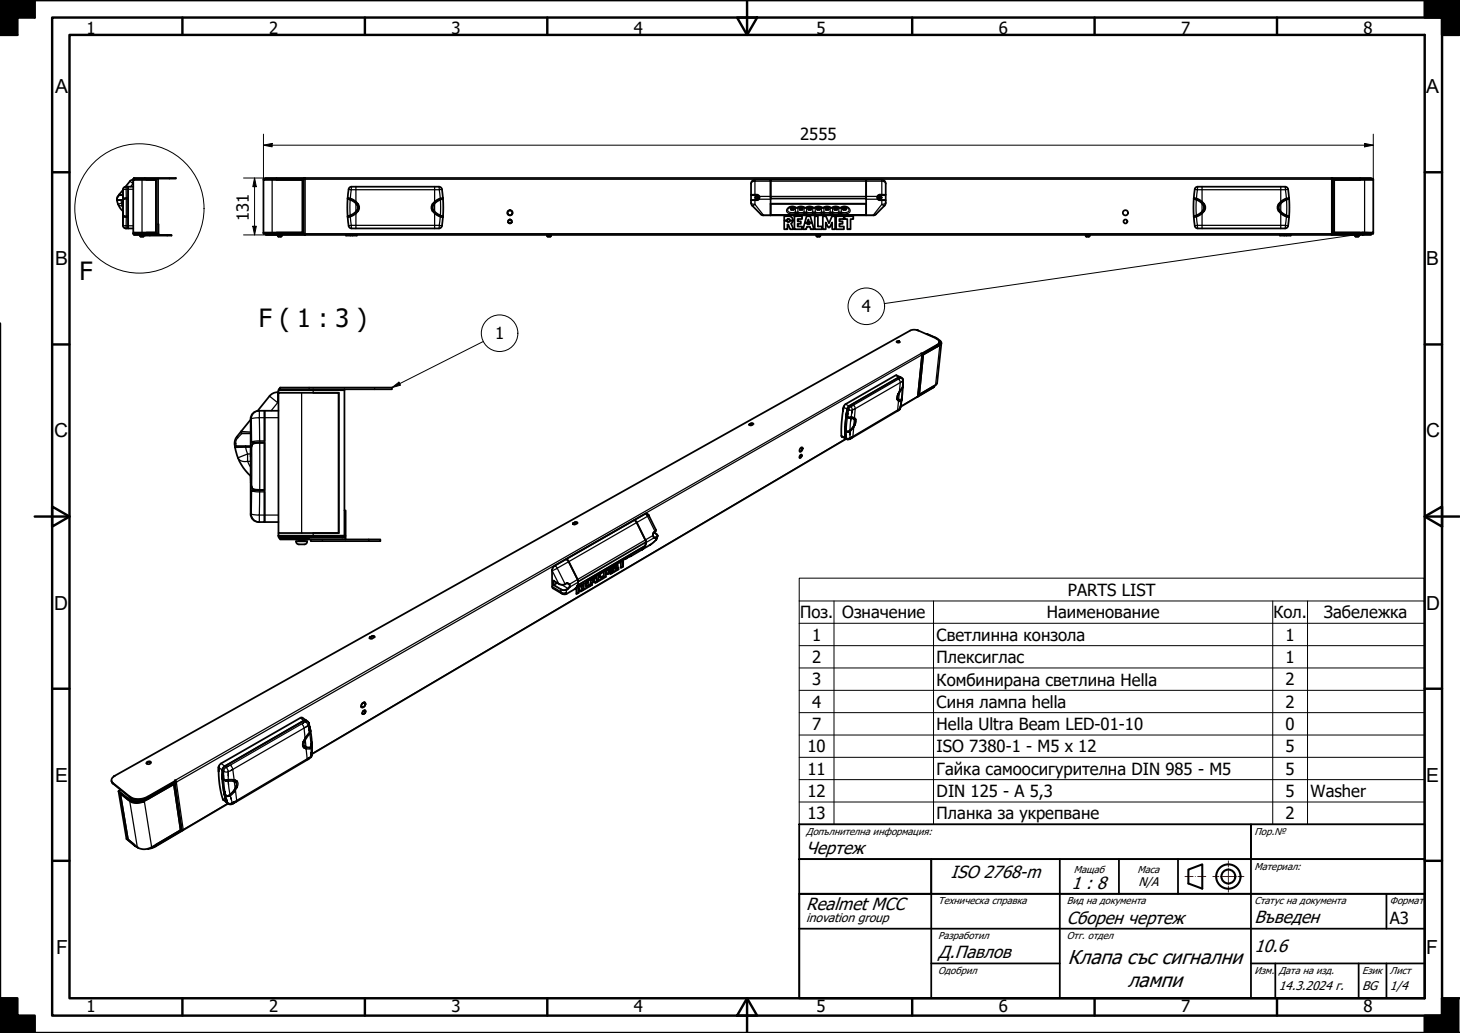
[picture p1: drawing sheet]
<svg xmlns="http://www.w3.org/2000/svg" width="420mm" height="297mm" viewBox="0 0 420 297" stroke-linecap="round" stroke-linejoin="round" font-family="sans-serif">
<defs><g id="words">
<g font-size="7.2">
<text x="22.9" y="80.4">F</text>
<text x="74.5" y="94.1">F ( 1 : 3 )</text>
</g>
<g font-size="5.8">
<text x="307.3" y="277.2">Клапа със сигнални</text>
<text x="324.5" y="283.8">лампи</text>
</g>
<g font-size="5.6">
<text x="15.9" y="26.8">A</text>
<text x="410.4" y="26.8">A</text>
<text x="15.9" y="76.3">B</text>
<text x="410.4" y="76.3">B</text>
<text x="15.6" y="125.8">C</text>
<text x="410.4" y="125.8">C</text>
<text x="15.6" y="175.3">D</text>
<text x="410.4" y="175.3">D</text>
<text x="15.9" y="224.8">E</text>
<text x="410.4" y="224.8">E</text>
<text x="16.2" y="274.3">F</text>
<text x="410.4" y="274.3">F</text>
</g>
<g font-size="5.1">
<text x="232" y="245.5">Чертеж</text>
<text x="273.6" y="252.6">ISO 2768-m</text>
<text x="308.3" y="255.6">1 : 8</text>
<text x="232" y="261.7">Realmet MCC</text>
<text x="307" y="265.7">Сборен чертеж</text>
<text x="361" y="265.5">Въведен</text>
<text x="270" y="275.5">Д.Павлов</text>
<text x="361" y="273.8">10.6</text>
</g>
<g font-size="4.8">
<text x="24.9" y="9.6">1</text>
<text x="77.4" y="9.6">2</text>
<text x="129.9" y="9.6">3</text>
<text x="182.4" y="9.6">4</text>
<text x="234.9" y="9.6">5</text>
<text x="287.4" y="9.6">6</text>
<text x="339.9" y="9.6">7</text>
<text x="392.4" y="9.6">8</text>
<text x="230.3" y="40.1">2555</text>
<text x="71.6" y="63.5" transform="rotate(-90 71.6 63.5)">131</text>
<text x="248" y="89.8">4</text>
<text x="142.5" y="97.6">1</text>
<text x="307.3" y="171.3">PARTS LIST</text>
<text x="230.2" y="177.8">Поз.</text>
<text x="242.4" y="177.8">Означение</text>
<text x="301.2" y="177.8">Наименование</text>
<text x="366.5" y="177.8">Кол.</text>
<text x="381.1" y="177.8">Забележка</text>
<text x="233.7" y="184.2">1</text>
<text x="269.5" y="184.2">Светлинна конзола</text>
<text x="370" y="184.2">1</text>
<text x="233.7" y="190.7">2</text>
<text x="269.5" y="190.6">Плексиглас</text>
<text x="370" y="190.6">1</text>
<text x="233.7" y="197.1">3</text>
<text x="269.5" y="197.1">Комбинирана светлина Hella</text>
<text x="370" y="197.1">2</text>
<text x="233.7" y="203.5">4</text>
<text x="269.5" y="203.5">Синя лампа hella</text>
<text x="370" y="203.5">2</text>
<text x="233.7" y="209.9">7</text>
<text x="269.5" y="210">Hella Ultra Beam LED-01-10</text>
<text x="370" y="209.9">0</text>
<text x="232.4" y="216.4">10</text>
<text x="269.5" y="216.4">ISO 7380-1 - M5 x 12</text>
<text x="370" y="216.3">5</text>
<text x="232.4" y="222.7">11</text>
<text x="269.5" y="222.9">Гайка самоосигурителна DIN 985 - M5</text>
<text x="370" y="222.7">5</text>
<text x="232.4" y="229.2">12</text>
<text x="269.5" y="229.2">DIN 125 - A 5,3</text>
<text x="370" y="229.2">5</text>
<text x="377.2" y="229.2">Washer</text>
<text x="232.4" y="235.6">13</text>
<text x="269.5" y="235.6">Планка за укрепване</text>
<text x="370" y="235.6">2</text>
<text x="400" y="265.6">A3</text>
<text x="24.9" y="290.9">1</text>
<text x="77.4" y="291">2</text>
<text x="129.9" y="291">3</text>
<text x="182.4" y="290.9">4</text>
<text x="234.9" y="290.9">5</text>
<text x="287.4" y="291">6</text>
<text x="339.9" y="290.9">7</text>
<text x="392.4" y="291">8</text>
</g>
<g font-size="3.6">
<text x="327.6" y="254.6">N/A</text>
<text x="232" y="265.2">inovation group</text>
<text x="368" y="284.6">14.3.2024 г.</text>
<text x="392" y="284.6">BG</text>
<text x="400" y="284.7">1/4</text>
</g>
<g font-size="2.9">
<text x="232" y="240.1">Допълнителна информация:</text>
<text x="361" y="240.1">Пор.№</text>
<text x="309" y="251.1">Мащаб</text>
<text x="327.3" y="251">Маса</text>
<text x="361" y="250">Материал:</text>
<text x="270" y="260">Техническа справка</text>
<text x="307" y="260">Вид на документа</text>
<text x="361" y="260.1">Статус на документа</text>
<text x="400" y="260.1">Формат</text>
<text x="270" y="270.1">Разработил</text>
<text x="307" y="270.1">Отг. отдел</text>
<text x="270" y="280.1">Одобрил</text>
<text x="361" y="280">Изм.</text>
<text x="368" y="280">Дата на изд.</text>
<text x="392" y="280">Език</text>
<text x="400" y="280">Лист</text>
</g>
</g></defs>
<!-- layer: Visible (ISO) -->
<g fill="none" stroke="#000" stroke-width=".51">
<path d="M33.7 57.6l.9 2.2a3.2 3.2 0 0 1 .9 2.2l.3 .2 1.1 .1M34.3 55.9l-.6 1v.7M34.3 55.9l.1 .2M34.4 56.1h1M35.4 57.5l-1.7 .1M35.4 54.6l-1.1 1.3M36.9 56.9v-3.2v12h1.5M36.9 57.1l-1.3 .1-.2 1.4M36.9 57.2v5M38.4 51.7h6.5v15.2h-6.5zM38.4 53.7h-2.2a.88 .88 0 0 0-.8 .9v10.2a1.1 1.1 0 0 0 1.5 .9v-3.3M38.4 51.7l-.8 .2-1.5 1.8"/>
<path d="M38.5 51.4v-.2h12.1v.2h-12.1l-.1 .3M38.6 51.2l-.2 .2M42.1 51.7h2.8v15.2h-2.8M45.5 51.4v15.8l-7.1-.1M75.8 51.7h11.3v15.2h-11.3zM75.9 51.4l-.1 .3M75.9 51.4l11.5 .1M76.5 51.4v-.2h11.2l-.3 .2M79.6 51.7h7.5v15.2h-7.5M87.4 51.5v15.7M87.7 51.2h306.9v.2M87.7 51.4h.1"/>
<path d="M87.8 51.2v.3h-.4M100 57.2v5M100.1 56.9l-.1 .3M100.1 56.9l.1 .2M100.2 57.1l1.4 .5 1.3 1.2M100.2 57.1l-.2 .1M100.3 54.4l-.2 2.5M101.2 53.7l-.6 .2-.3 .5M101.2 53.7h25.1l.6 .2 .3 .5 .3 2.5M102.6 58.5l.3 .3M102.9 58.8l.3 1.1-.3 .6M124.6 58.8l-.3 .7 .3 1"/>
<path d="M124.9 58.5l-.3 .3M127.3 57.1l.2 .1M127.4 57.1l-1.5 .5-1.3 1.2M127.5 56.9l-.1 .2M127.5 56.9v.3M127.5 57.2v5M216.1 56l1.7 .1a.69 .69 0 0 1 .7 .7 .69 .69 0 0 1-.7 .7l-1.7 .1M216.6 51.9l.7-.2h4.5v10.2l-2.6-.1-2.9-2.9-.2-6.1zM221.8 56.5v.6h27.5v-.6M221.8 52.1v-.4h27.5v.4M221.8 58.6h27.5v3.2h-27.5zM221.8 58.6h27.5"/>
<path d="M227.1 59.8a1.68 1.68 0 0 1 1.9 0M227.6 59.8v.3M228.3 59.7h-.7v.6h.3M228.3 59.7h.1M228.4 59.8v.3M228.4 59.7v.6h-.3M229.5 59.8a1.72 1.72 0 0 1 2 0M230.1 59.8v.3M230.1 59.7v.6h.3M230.2 59.7h-.1M230.2 59.7h.7v.6h-.3M230.9 59.8v.3"/>
<path d="M232 59.8a1.72 1.72 0 0 1 2 0M232.6 59.8v.3M232.6 59.7v.6h.3M232.7 59.7h-.1M232.7 59.7h.7v.6h-.3M233.4 59.8v.3M234.5 59.8a1.72 1.72 0 0 1 2 0M235.1 59.8v.3M235.9 59.8v.3M237 59.8a1.75 1.75 0 0 1 2 0M237.6 59.8v.3M238.4 59.8v.3"/>
<path d="M239.5 59.8a1.75 1.75 0 0 1 2 0M240.1 59.8v.3M240.9 59.8v.3M242.6 59.8v.3M243.4 59.8v.3M243.9 59.8a1.68 1.68 0 0 0-1.9 0M249.3 52.1v-.4h4.5l.6 .2 .5 .9-.2 6.1-2.8 2.9-2.6 .1M249.3 52.1v9.8M254.9 56l-1.7 .1a.69 .69 0 0 0-.7 .7 .69 .69 0 0 0 .7 .7l1.7 .1M343.5 57.2v5M343.6 56.9l-.1 .3M343.6 56.9l.2-2.5a.88 .88 0 0 1 .9-.7h25.1l.6 .2 .3 .5 .3 2.5"/>
<path d="M343.6 56.9l.1 .2M343.7 57.1l1.4 .5 1.3 1.2M343.7 57.1l-.2 .1M346.1 58.5l.3 .3M346.4 58.8l.3 1.1-.3 .6M368.1 58.8l-.3 .7 .3 1M368.8 58.1l-.7 .7 .3-.3M370.9 57.1l.1 .1M370.9 57.1l-1.3 .4-.9 .6M371 56.9l-.1 .2M371 56.9v.3M371 57.2v5"/>
<path d="M383.2 51.4h.1M383.2 51.2v.3h.4M383.3 51.2l.3 .2M383.6 51.4v15.8h11.5l.1-.3M383.6 51.4h11.5l.1 .3M383.9 51.7h11.3v15.2h-11.3zM391.4 51.7h-7.5v15.2h7.5M38.4 67.1l.2 .4M38.4 66.9v.2M38.6 67.2l.1 .2M40.2 67.2v.2M40.3 67.7h1.2"/>
<path d="M40.3 67.7v.1M40.3 67.8l.3 .3 .7-.1 .1-.2M40.6 67.5l-.1 .2M41.2 67.5v.2M41.5 67.7v.1M41.5 67.2v.2M41.9 67.5v.2h7.5v-.2h-10.9v-.1h7.1v.1M45.4 67.2l-.2 .2M45.5 64.4l.1 3M75.8 66.9l.1 .3M75.9 67.2h11.5M79.9 67.2v.2"/>
<path d="M79.9 67.7h1.2M79.9 67.7v.1M79.9 67.8l.3 .3 .7-.1 .2-.2M80.2 67.5l-.1 .2M80.8 67.5l.1 .2M81.1 67.7v.1M81.1 67.2v.2M87.4 67.2h.4v.3M87.7 67.5v-.1h-11.2v.1h306.8M87.7 67.4h.1M99.6 67.5v.2h3.1v-.2M100 62.2l.2 .1"/>
<path d="M100 62.2l.1 .2M100.1 62.4l.2 2.5M100.2 62.3l-.1 .1M100.3 64.9l.3 .6 .6 .2M102.3 61.3l-.9 .6-1.2 .4M102.6 60.9l.3-.4-.6 .7M124.9 60.9l-.3-.4 .7 .7M125.2 61.3l.9 .6 1.3 .4M127.2 64.9l-.3 .6-.6 .2h-25.1M127.4 62.3l.1 .1M127.5 62.4l-.3 2.5M127.5 62.2v.2"/>
<path d="M127.5 62.2l-.2 .1M146.2 61.5h-.1M146.2 61.5a.62 .62 0 0 0 .6 .4 .62 .62 0 0 0 .5-.4M146.2 61.6l.6 .3 .5-.3M146.3 60.6l.4-.2-.5 .4-.1 .7-.1-.5zM146.3 64l.5 .2 .4-.2M146.4 63.3l.3-.2-.4 .3v.5zM146.8 63.1l.4 .3 .1 .5-.1-.5zM146.8 60.4l.6 .4v.7a.85 .85 0 0 0-.6-1.1zM147.2 64h.1M147.2 64l-.4 .2-.5-.2M157.4 67.8l.3 .3 .7-.1 .2-.2"/>
<path d="M157.4 67.7h1.2M157.4 67.7v.1M157.7 67.5l-.1 .2M158.3 67.5l.1 .2M158.6 67.7v.1M221.8 61.9h27.5M226.9 62.2h-1.2v1.2h.9v-.5l.5 .1 .2 .4h.9l-.4-.9-.8-.3M227.7 64.3l.5-.8h-.9l-.2 .3h-.5v-.3h-.9v2.4h.9v-1.4h.2l.6 1.4h1l-.7-1.6M228.3 60l-.3-.2-.3 .3M228.6 62.2h2.2v.8h-1.2v.7h.9v.7h-.9v.7h1.3v.8h-2.3zM230.2 60l.3-.2 .3 .3M231.6 64.1h.8l-.1 .4h.7l-.1-.4h.8l.5 1.8h-.9l-.2-.7h-.9l-.2 .7h-.9z"/>
<path d="M232.1 62.2h1.1l.5 1.8h-.9l-.2-.9-.1 .9h-.9zM232.7 60l.3-.2 .3 .3M234.5 62.2h.9v2.9h1.2v.8h-2.1zM234.9 67.7h1.2M234.9 67.7v.1M234.9 67.8l.2 .2 .7 .1M235.2 67.5l-.1 .2M235.2 60.1l.3-.3 .3 .3M235.4 60.3h-.2l-.1-.6h.8v.6h-.3M235.8 67.5l.1 .2M236.1 67.7v.1M236.1 67.8l-.3 .3"/>
<path d="M236.8 62.2h.9l.8 2 .9-2h.9v3.7h-.8v-1.9l-.7 1.4h-.4l-.8-1.4v1.9h-.8zM237.7 60.1l.3-.3 .3 .3M237.9 60.3l-.3-.1 .1-.5h.7v.6h-.3M240.2 60.1l.3-.3 .3 .3M240.4 60.3l-.3-.1 .1-.5h.7v.6h-.3M240.6 62.2h2.2v.8h-1.2v.7h.9v.7h-.9v.7h1.3v.8h-2.3zM242.7 60.1l.3-.3 .3 .3M242.9 60.3h-.2l-.1-.6h.8v.6h-.3M243.1 62.2h2.5v.8h-.8v2.9h-1v-2.9h-.7zM312.4 67.8l.3 .3M312.4 67.7h1.2M312.4 67.7v.1"/>
<path d="M312.7 67.5l-.1 .2M313.3 67.5l.1 .2M313.6 67.8l-.2 .2-.7 .1M313.6 67.7v.1M343.5 62.2l.2 .1M343.5 62.2l.1 .2M343.6 62.4l.2 2.5M343.7 62.3l-.1 .1M343.8 64.9a.88 .88 0 0 0 .9 .8h25.1l.6-.2 .3-.6M345.8 61.3l-.9 .6-1.2 .4M346.1 60.9l.3-.4-.6 .7M368.3 67.5v.2h3.2v-.2"/>
<path d="M368.4 60.9l-.3-.4 .7 .7M368.7 61.3l.9 .6 1.3 .4M370.9 62.3l.1 .1M371 62.4l-.3 2.5M371 62.2v.2M371 62.2l-.1 .1M383.2 67.4h.1M383.3 67.4h11.3v.1h-11.3zM383.6 67.2h-.4v.3M389.9 67.2v.2M389.9 67.7h1.2M389.9 67.7v.1"/>
<path d="M389.9 67.8l.3 .3 .8-.1 .1-.2M390.2 67.5l-.1 .2M390.8 67.5l.1 .2M391.1 67.7v.1M391.1 67.2v.2M258.1 98.3l.8 .1M258.6 98.1a.35 .35 0 0 0-.4-.1 .35 .35 0 0 0-.2 .4l.8 .1 .1-.2-.1-.2M264.1 95h.2l-1-.2-1.3 .2-229 128.1M264.3 95l4.9 2.2M266.8 96h.1M266.8 96l-.1 .1M266.8 96l2.4 1.1a1.75 1.75 0 0 1 1.3 1.5v-.1"/>
<path d="M269.4 97.3l-.2-.1a1.02 1.02 0 0 1 1 .8 1.02 1.02 0 0 1-.5 1.1l-4.4 2.6M269.8 99.6l-4.1 2.4-1.2 11.5 4.1-2.4M270.2 98.7l.1-.1-.6 .7-4.5 2.5M270.3 98.4v.2M270.4 98.1a.6 .6 0 0 1 .3 .5 .6 .6 0 0 1-.4 .5l.2-.1M270.4 97.9l-.2-.1a.79 .79 0 0 1 .7 .6 .79 .79 0 0 1-.4 .8l-4.8 2.8-1.2 11.5 4.7-2.8M270.5 98.6l-.1 .5-.6 .5 .2-.1M270.9 98.7l-1.2 11.4-.5 .6 .2-.1M79.9 112.8l-1.1 .2-.9 .5-3.8 4.6M79.9 112.8h.2M80.1 113h17.4v40.3h-17.4zM80.1 118.1h-5.6a2.34 2.34 0 0 0-2.4 2.4"/>
<path d="M80.6 111.6l-.4 .5M80.6 111.9v-.5h32.2v.5h-32.3l-.3 .2-.1 .9M90.1 113h7.4v40.3h-7.4M99.1 111.9v42.4h-18.6l-.4-.4M242.6 118.2l.2-1.1a23.6 23.6 0 0 0-.5 8.5l-.1-.1M243.5 119.9l-.3 3.9v-1M243.5 119.7h.1M243.5 119.7l.4 .2M243.5 119.7v.1M243.6 118.6l-.1 1.1 .3-2.1-.5 4.2-.1 4v-1M244 120l.6 .1M257.7 108l-14.4 8.2-.5 .9v-.2"/>
<path d="M257.8 107.9l1.2 .5M258.1 118.3l-13.7 8 .4-.2M258.3 114.8l.2 .3-.1-.2M258.4 113.4l-.2 1.3M258.5 115.1h.2M258.8 108.4l-14.4 8.3-.6 .9 .1-.2M258.8 115.2l-.2-.1 .8 .1-.3 2.1 .2-1M258.8 117.8l-.7 .5 .4-.3M258.8 112.6l-.4 .8 .1-.2M258.9 108.4h.1M259 108.4l.7 .4 .2 .5v-.2M259.1 117.3l-.3 .5 .1-.1"/>
<path d="M259.5 115.1h-.1M259.8 111.3l-1 1.3 .2-.1M259.8 111.2l-.3 3.9 .1-1M259.9 109.3l-.1 1.9 .1-1M264 114.1l-4.8 2.9M264.1 114.1h-.1M264.1 114h.1M265 101.6l.3 .1v.4zM265.1 101.6h-.1M265.4 102l-1.2 11.8M265.4 101.7v.1M265.4 101.8h.1"/>
<path d="M265.5 101.9l-1.3 12 4.3-2.5-4.4 2.5M268.8 111.2l-4.8 2.9M269.1 110.8l-.6 .6 .2-.2M67.7 128.7a14 14 0 0 0 4.4 8.2M69.4 124.1l-.1 .3 .3 .2h2.5M72.1 137l.1 1a2.77 2.77 0 0 0 1 2.9l2.9 .2M72.1 128.3h-4.1l-.3 .4M72.1 120.7l-3.9 4.9a3.5 3.5 0 0 0-.6 3.1M72.1 120.4v27.4M76.1 126.8v-8.7v32h4M76.1 127.2h-1.4a1.86 1.86 0 0 0-2.3 1l-.3 3.1M76.1 127.5v13.3"/>
<path d="M215.6 122l.4 .3 .7-.2M216.1 121.9l-.4 .2M216.2 121.9h.6l-.5-.2-.6 .3M230.6 130.8l-.1 .5-.4 .3M230.7 130.9a.45 .45 0 0 0-.6 .2 .45 .45 0 0 0 .2 .6l.4-.7M230.8 128.7l-.2 .9-.5 .2M231 128.9v.1a.35 .35 0 0 0-.4-.4 .35 .35 0 0 0-.3 .4 .5 .5 0 0 0-.3 .5 .5 .5 0 0 0 .4 .4l.3-.3 .3-.6M242.3 125.6l1.4 .7M243.2 125.8l.1 .3M243.2 124v1.8v-.9M243.2 123.8h.1M243.2 123.8l.4 .2"/>
<path d="M243.2 123.8v.1M243.5 126.2l-153.7 90.6M243.7 124l.4 .1M244.4 126.3h-.7l.2 .1M244.4 124l-.3 .1 .2-.1M244.9 120.1h-.3l.9 .1M245.5 120.2l.4 .2-.2-.1M245.9 120.4v.2M245.9 122l-.7 1.3-.8 .7 .2-.2M246 120.7l.1 .4-.2 .9 .1-.2M76.1 141.4v8.7h-1.5a2.35 2.35 0 0 1-2.5-2.3M80.1 154l.2 .6 .3 .4"/>
<path d="M80.1 153.3v.7M80.7 154.3l.4 .3M85.1 154.3v.3M86 155.1l-.2 .5M86 156.5h1.6M87.6 155.1l.2 .5M88.4 155.7h-3.2a.79 .79 0 0 0 .8 .8M88.4 155.7a.79 .79 0 0 1-.8 .8M88.5 154.3v.3M89.5 155.1v.5h20v-.5h-28.9v-.5h18.9v.5M98.9 154.3l-.4 .3M99.1 146.8h.4l-.2 7.8"/>
<path d="M164.9 150.5a.39 .39 0 0 0 .2 .4 .39 .39 0 0 0 .5-.1l.5-.3M165 150.4l.5-.3a.36 .36 0 0 1 .4 0 .36 .36 0 0 1 .2 .3M165.4 150.3l-.5 .3M165.5 150.3l.7 .1M181.5 159.8l-1.3 .8 .2-.1M182.6 149.6l-22.9 13.1-.6 .5-.2 .9v-.2M182.6 149.6l.6 .6v-.1M182.8 149.7l-.2-.1 .6 .5 2.5 5.2 .2 .7v-.1M184.8 158l-4.3 2.3h.2M185.7 157l-.9 1 .2-.1M185.7 147.8l-3.1 1.8M185.8 155.5l-.1-.2 .2 .6-19.5 11.3-.2-.6a2.4 2.4 0 0 1-.8 2.8l.2-.2"/>
<path d="M185.8 147.7l-.1 .1a.71 .71 0 0 1 1 .4l-.1-.2M185.8 156.4l.1-.4-.3 1.1-.8 .9M185.9 156.2v-.3l-.2 1.1M186.7 148.2l2.1 4.2-.2 .5M186.9 156.8l-2.1 1.2M188 154l.2 .6M188.2 153.1l.8 .5 .3 .4M188.5 153l-.5 .3-.1 .6M188.8 155.3l-1.9 1.5 .3-.2M189 155l-.2 .3 .1-.2M189.3 154.1l-.3 .9 .1-.2M158.9 164.1l.1 5"/>
<path d="M159.1 169.2l2.5 1.4M160.3 167.6l-.9 .6M160.8 167.9l-1.5-.9 .1 1.2M163 167.8l-.8 .4-1.4-.3 .2 .1M163.1 167.8h.3M163.2 160.9l-.2-.1 .7 .7 2.5 5.1M166.1 168.6l.1-.2-.8 1M166.2 168.4l19.5-11.4zM166.4 169.2l.1 .1M166.4 170.4h.2M166.7 169.2h-.3v1.2l-.5 .3M166.8 168.6l-.3 .1"/>
<path d="M167.2 168.6l.6 1.1-.7 .4-.4-.9-.2 .1 .1 1.1-.7 .4v-1.7M167.2 168.6l.5 1-.7 .4M167.3 168.4l.1-.2-.2 .4M167.6 168.1l-.3 .6 .1-.2M167.7 169.6l.1 .1M168.5 167.9h.1M168.7 167.5l-5.8 3.3-1.2-.1M169.2 167.1v.4l-.7 .4 .2 .7M169.2 167.5l.1 .1M169.3 167v.6l-.7 .3 .1 .7 .9-.6v.7l-1.6 .9v-1.7M169.4 168.1v.5l-1.4 .8M169.4 168.6l.2 .1"/>
<path d="M170.1 166.8l.6-.3-.1 .4 .5-.2-.1-.4 .6-.3 .4 1.3-.7 .4-.1-.5-.7 .3-.1 .7-.7 .4zM170.2 166.3l-.2 .2M170.3 168.1l.1 .1M170.4 167.5h.1M170.5 166.6l.1 .3M170.6 166.3l.1 .1M170.6 166.1l-.4 .5M170.8 166l-.1 .4-.6 .4 .1-.4M171.2 167.2l-.8 .3-.1 .6-.5 .3M171.3 165.8l-.3 .2M171.4 165.7v.1M171.4 165.8l-.5 .3"/>
<path d="M171.4 165.8l.2 .1M171.5 166l.3 1.2-.5 .3M171.5 165.7l.1 .2-.6 .4a.47 .47 0 0 0-.5-.3 .47 .47 0 0 0-.4 .4l-1.4 1.1 .1-.1M171.8 167.2l.2 .1M172 165.3l-.2 .1M172.1 165.2v2l1.5-.9v-.7l-.8 .5v-1.2l-1.5 .9 .3-.2M172.6 165l.2 1.1M173.1 164.7l-.3 .2M173.5 165.7v.5l-1.4 .8M173.5 166.2l.1 .1M173.8 164.2l-.2 .2M174.2 164.2l.2 .1-.2-.1"/>
<path d="M174.2 165.8l.1 .1M174.2 164.2v1.6l-.4 .3M174.5 163.9l-1.4 .8 .2-.1M174.8 163.8l.2 .3M174.9 163.7l-.3 .2M175 164.9l.1 .1M175.1 163.5l-.2 .2 1.3-.8v1.8l-.6 .4v-1.6l-.5 1.5-.2 .1-.5-.8-.1 1.6-.5 .3v-1.9M175.2 163.5l-.2 .6-.2-.3M175.5 163.5l-.7 1.5M175.6 163.2l-.3 .2M175.6 163.5h.1M176.1 164.7h.1"/>
<path d="M176.1 162.9v1.8l-.5 .3M176.7 162.7l-.3 .1M177 162.9l.1 .1M177 162.4h.1M177.3 162.2l-.3 .2 .7-.4v.6l-.6 .4v.6l.9-.5v.6l-1.6 .9v-1.8M177.6 162.1v.4l-.6 .4 .1 .7M177.6 162.5l.1 .1M177.9 163.2v.4l-1.5 .9M177.9 163.6l.1 .1M178 161.8l-1.3 .9 .2-.2M178.4 161.6l-.3 .2M179.1 161.2l-.2 .1"/>
<path d="M179.2 162.9h.1M179.2 161.1v1.8l-.5 .3M179.3 161v1.9l-.6 .4v-1.9M179.8 160.8l-1.4 .8 .2-.1M180.2 160.6l-.3 .2M106.4 183.3l.1-.1a.37 .37 0 0 0 .1 .5 .37 .37 0 0 0 .5-.1l.5-.3M106.5 183.2l.5-.3a.41 .41 0 0 1 .5-.1 .41 .41 0 0 1 .2 .4M107 183.1l-.6 .3M107.2 183l.6 .2M43.2 219l.1 .1a.58 .58 0 0 0-.7-.1 .58 .58 0 0 0-.3 .7 .59 .59 0 0 0 .7 0 .59 .59 0 0 0 .3-.6M43.4 219.3a.76 .76 0 0 0-1.2 .2v-.1M86.4 206.4l-22.8 13.1-.5 .5-.2 .6v-.1"/>
<path d="M86.6 206.4h-.2l.5-.1 1.2 .9M87.3 213.3a1.23 1.23 0 0 0 .1 1.4l-.1-.1M87.4 214.7h.1M87.5 207.2l-22.8 13.1-.5 .5-.2 .7v-.2M87.6 214.8l-.2-.1 .4 .1M87.7 207.1l-.2 .1h.6M87.9 212.3l-.6 1 .2-.3M88.1 207.2l.8 .8-.1-.2M88.3 218.6l-21.5 12.6 .6-.3M88.9 208l.4 2-.2-1M89.2 210.5l-1.3 1.8 .1-.2M89.3 210.3v.1"/>
<path d="M89.3 210l.5 4.6-.1-1.1M89.4 217.9l-1.1 .7 .5-.4M89.6 214.8l-.9 .2-.9-.2 .2 .1M89.8 214.7v2.4v-1.2M89.8 217.1l-.4 .8 .1-.2M89.8 214.6l-.1 .1M104.1 203.3v.1M104.1 203.3h.1M104.3 202.2l.2-.1a.99 .99 0 0 0-.5 1.2l-.1-.1M104.4 205.3h.1M104.5 202.1h.1M104.5 202.1a.86 .86 0 0 0-.4 1.2l-.1-.1"/>
<path d="M104.5 204.5l.2-.1-.4 .8M104.5 202.1a.43 .43 0 0 1 .6 0 .43 .43 0 0 1 0 .6l.1-.2M104.7 204.4h-.1M104.7 204.4l-.4 .7M104.7 202l-.2 .1a.4 .4 0 0 1 .6 .1 .4 .4 0 0 1 0 .5M104.7 204.4a.3 .3 0 0 1 .4 0 .3 .3 0 0 1 .1 .4v-.2M104.8 202l.2 .1M104.8 204.4h.3v.4M104.9 204.3h.1M105 202.9l.1-.2a.77 .77 0 0 1-1 .6M105 202v.1M105 205l-.6 .3"/>
<path d="M105.1 202.7a.83 .83 0 0 1-1 .7v-.1M105.1 202.7h.1M105.1 204.9h.1M105.1 204.8h.1M105.1 204.9l-.3 .4-.3 .1M32.1 224.5l.4 .8-.2-.1M32.5 225.3l4.8 3.9M32.8 223.3l.2-.2a1.22 1.22 0 0 0-.5 2l4.8 4M34.1 227.5l2.3 13.7M34.7 227.1l-.6 .4M36.5 229.7l-1.9-1.6 2.2 13.2 1.9 1.6M36.8 229.9l-.3-.2a6.1 6.1 0 0 0 6.3 0l7.2-4.2 2 13.2-7.1 4.2"/>
<path d="M37.6 229.2l-.3-.1a5 5 0 0 0 5.2 0l7.9-4.6v-.1l.1 .3-7.9 4.5a5.1 5.1 0 0 1-5.3 0l.3 .2M41.2 230.5l.3-.1a4.1 4.1 0 0 1-4.2 0l-2.7-2.3 2.2 13.2 2.7 2.3M41.3 230.3a3.7 3.7 0 0 1-3.6 0l.2 .1M41.5 230.4l8.5-4.9 2 13.2-8.4 4.9a3.9 3.9 0 0 1-4.1 0l.3 .2M50.2 224.8v.1M50.3 224.8h.2M50.3 224.9l2.1 13.8-7.5 4.5-1.8 .7 .5-.2M50.4 224.4l.3 .4M50.5 224.6l.2 .3M50.6 225h-.3M52.5 238.6v.2l-8.1 4.8-2.1 .5h.4M52.6 238.7l.1-.1-7.9 4.6-1.2 .5 .4-.1"/>
<path d="M62.9 221.9v-1.3a24.3 24.3 0 0 0 1.4 9.4l-.1-.1M64 222.6v1.2v-2.3a27.4 27.4 0 0 0 1.2 9.1l-.6-2M64 223.8h.1M64 224l.6 4.4-.2-1.1M64 223.9l.4 .2M64.1 223.9l-.1 .1M64.3 230l1.4 1.1-13 7.6M64.5 224.2l-.1-.1 .7 .3M64.6 228.4l.4 .3M64.6 228.5h.1M65.1 228.8l-.1-.1 .6 .2M65.2 230.6v.1"/>
<path d="M65.3 224.4h-.1M65.6 224.3l-.3 .1 1.8-.1M66 228.7l-.4 .2 .2-.1M66.8 231.2l-.7 .1-.4-.2 .2 .1M67.3 224.4l-.2-.1 .7 .3M67.8 224.6h.1M67.8 224.6a1.36 1.36 0 0 1 .2 1.6l.1-.3M68 226.2l-.8 1.3-1.2 1.2 .2-.2M36.4 241.2v.1M36.4 241.3l2.3 1.9M38.9 243.3l-.2-.1 .9 .5"/>
<circle cx="217.7" cy="56.8" r=".37"/>
<circle cx="253.3" cy="56.8" r=".37"/>
<circle cx="228" cy="60.1" r=".27"/>
<circle cx="230.5" cy="60.1" r=".28"/>
<circle cx="233" cy="60.1" r=".27"/>
<circle cx="235.5" cy="60.1" r=".27"/>
<circle cx="238" cy="60.1" r=".27"/>
<circle cx="240.5" cy="60.1" r=".27"/>
<circle cx="243" cy="60.1" r=".27"/>
<circle cx="323.9" cy="63.7" r=".56"/>
<circle cx="323.9" cy="61.2" r=".75"/>
</g>
<!-- layer: Visible Narrow (ISO) -->
<g fill="none" stroke="#000" stroke-width=".36">
<path d="M33.7 57.6h.2a.77 .77 0 0 1 1.1 .7M33.8 57.2l-.2 .1M33.8 57.2v.3M33.9 56.5l.1 .1M34 56.6l-.2 .6M34.3 55.9l1.1 .1M34.4 56.1l-.4 .5M34.8 57.5l.6 .1M35 58.3l-1 .5 .5 .3h.5M35 59.1l.4 .7M35 58.3h.4M35 58.3v.8"/>
<path d="M35 59.1h.4M35.4 58.6l.1-1.1v4.4l-.1-1.2M35.7 57h-.2l.2 .1M35.7 57.2l-.2 .3v-.2M35.8 57.1l.5 .1v5M36.3 56.9l-.6 .1 .1 .1M36.3 56.9v-2.5l-.8 .1-.1 3.5M36.3 56.9v.3h.6M36.3 56.9h.6M38.3 51.7v1.1l-.9-.7M38.4 54.4h-2.1v-.7a.99 .99 0 0 0-.9 .9M38.4 52.8l-.8 .9"/>
<path d="M38.4 51.5h7.1M40.9 51.7v15.2M41.7 51.2v.2M42.1 51.4v.3M48.7 51.2v.2M75.8 51.5h11.6M78.3 51.7v15.2M79.6 51.2v.5M87.8 51.5h295.4v15.7h-295.4zM100 57.2l.4-.1 .4 .4-.5-.3M100.1 56.9l.3 .2 .4-.1h-.4M100.3 54.4l.8 .2-.3 2.4 1.6 .9"/>
<path d="M101.2 53.7l-.1 .9h1.3v-.9M102.4 58.6l.3 .4a1.22 1.22 0 0 1 0 1.4M102.4 58.6l-1.6-1.1v4.4l1.6-1.2M102.4 57.9l-.1 .2M102.4 58.6v2.1M102.4 57.9a2.13 2.13 0 0 1 .7 2.8l-.4-.3-.3 .3M102.6 58.4l-.2 .2M103.1 58.7l-.4 .3M124.4 58.7l.4 .3M124.9 58.4l.2 .2M125.1 58.6l1.6-1.1v4.4l-1.6-1.2M125.1 57.9l.1 .2"/>
<path d="M125.1 53.7v4.2M125.1 58.6v2.1M125.1 57.9a2.14 2.14 0 0 0-.7 2.8l.4-.3 .3 .3M125.1 58.6l-.3 .4a1.23 1.23 0 0 0 0 1.4M126.3 53.7l.1 .9h-24v3.3M127.2 54.4l-.8 .2 .3 2.4-1.6 .9M127.5 56.9l-.4 .2-.4-.1h.4M127.5 57.2l-.4-.1-.4 .4 .5-.3M216.1 52.8a1.03 1.03 0 0 1 1.2-.7h36.5v3.8l1.1 .1M216.1 56l1.7-.1v.2M216.1 57.6h1.2v1.2M216.1 58.3l.4 .3 .8 .2"/>
<path d="M217.3 57.5l.5 .1M217.3 58.8l-.8 .3M217.3 51.7v4.4M217.3 58.8l2.4 3.1M217.8 55.9a.57 .57 0 0 1 .7 .7M217.8 57.5v.1M221.8 57.3h-3.3l-.7 .3M227.1 59.8a.76 .76 0 0 0-.4 1 .76 .76 0 0 0 1 .3l1.2-.1v-1.3l.2-.1 .5 .1v1.3l.9 .2 .9-.2v-1.3l.5-.1 .2 .1v1.3M227.6 59.8v.4M227.7 59.8h-.1M227.7 59.8h.6zM227.7 59.7v.1"/>
<path d="M228.3 59.8h.1M228.3 59.7l.1 .5M229 59.8h.5M229.1 59.6a1.62 1.62 0 0 0-1.8-.2 1.62 1.62 0 0 0-.9 1.5l.4 .4 .8 .2 1.5-.2M229.4 59.6a1.86 1.86 0 0 1 2.2 0M230.1 59.8h.1M230.2 59.8h-.1M230.2 59.8h.6zM230.2 59.7l-.1 .5M230.8 59.8h.1M230.8 59.7v.1M230.9 59.8v.4"/>
<path d="M231.5 59.8h.5M231.9 59.6a1.9 1.9 0 0 1 2.2 0M232.7 59.7l-.1 .5 .3 .1M232.7 59.8h-.1M232.7 59.8h.6zM233.3 59.8h.1M233.3 59.7v.1M233.4 59.8v.4M234 59.8h.5M234.4 59.6a1.9 1.9 0 0 1 2.2 0M235.2 59.8l-.1 .4 .3 .1M235.2 59.8h-.1"/>
<path d="M235.2 59.8h.6zM235.2 59.7v.1M235.9 59.8h.1M235.8 59.7l.1 .5M236.5 59.8h.5M236.6 59.6l.5 .1v1.3l.9 .2 .9-.2v-1.3l.5-.1 .2 .1v1.3M236.6 59.6l-.2 .1v1.3M236.9 59.6a1.9 1.9 0 0 1 2.2 0M237.7 59.8l-.1 .4 .3 .1M237.7 59.8h-.1M237.7 59.8h.6zM237.7 59.7v.1"/>
<path d="M238.3 59.8l.1 .4-.3 .1M238.3 59.8h.1M238.3 59.7v.1M239 59.8h.5M239.4 59.6a1.9 1.9 0 0 1 2.2 0M240.2 59.8l-.1 .4 .3 .1M240.2 59.8h-.1M240.2 59.8h.6zM240.2 59.7v.1M240.8 59.8l.1 .4-.3 .1M240.8 59.8h.1M240.8 59.7v.1"/>
<path d="M241.5 59.8h.5M241.9 59.6a1.62 1.62 0 0 1 1.8-.2 1.62 1.62 0 0 1 .9 1.5l-.4 .4-.8 .2-1.5-.2M242.7 59.8h.1M242.7 59.8h.6zM242.7 59.7v.5M243.3 59.8l.1 .4-.3 .1M243.3 59.8h.1M243.3 59.7v.1M243.9 59.8a.76 .76 0 0 1 .4 1 .76 .76 0 0 1-1 .3l-1.2-.1v-1.3l-.2-.1-.5 .1v1.3l-.9 .2-.9-.2M252.5 56.6l-.1-.1 .1 .8h-3.2M252.6 57.2l.1 .2 .5 .2M253.2 57.5v.1h1.7"/>
<path d="M253.2 55.9l-.5 .2-.3 .4h-33.8v.6l-.2 .1M253.2 55.9h.6v.2M253.2 55.9v.2M253.8 58.8l-2.5 3.1h-2M253.8 51.7v.4a1.03 1.03 0 0 1 1.1 .7M253.8 58.8l.8 .3M253.8 57.5v1.3M254.9 58.3l-.3 .3-.8 .2M343.5 57.2l.4-.1 .4 .4-.5-.3M343.6 56.9l.3 .2 .4-.1h-.4M343.8 54.4l.8 .2-.3 2.4 1.6 .9M344.7 53.7l-.1 .9h1.3v-.9"/>
<path d="M345.9 58.6l.3 .4a1.22 1.22 0 0 1 0 1.4M345.9 58.6l-1.6-1.1v4.4l1.6-1.2M345.9 57.9l-.1 .2M345.9 58.6v2.1M345.9 57.9a2.13 2.13 0 0 1 .7 2.8l-.4-.3-.3 .3M346.1 58.4l-.2 .2M346.6 58.7l-.4 .3M367.9 58.7l-.3 .8 .3 1.2M367.9 58.7l.4 .3M368.4 58.4l.2 .2M368.6 58.6l1.6-1.1v4.4l-1.6-1.2M368.6 57.9l.1 .2"/>
<path d="M368.6 53.7v4.2M368.6 58.6v2.1M368.6 57.9l-.7 .8M368.6 58.6l-.3 .4a1.18 1.18 0 0 0 0 1.4M369.8 53.7l.1 .9h-24v3.3M370.7 54.4l-.8 .2 .3 2.4-1.6 .9M371 56.9l-.4 .2-.4-.1h.4M371 57.2l-.4-.1-.4 .4 .5-.3M383.6 51.5h11.6M391.4 51.2v.5M392.7 51.7v15.2M35.4 64.8a1.03 1.03 0 0 0 .9 .9v-.8h2.1"/>
<path d="M35.4 61.4l.1 3.4 .8 .1v-2.5M35.5 62v-.1l.2 .2M35.7 62.2l-.2 .2h.2M35.8 62.2l-.1 .2h.6M36.3 62.2h-.5M36.3 62.2v.2M36.3 62.4h.6M36.3 62.2h.6M40.3 67.8h1.2M40.6 67.7h.6M41.7 67.4v.1M42.1 66.9v.2h-3.7"/>
<path d="M43.1 67.5v.2M45.5 67.1l-3.4 .1M45.5 67.2h.1M48.1 67.5v.2M75.8 67.1h11.6M79.6 66.9v.3M79.6 67.4v.1M79.9 67.8h1.2M80.2 67.7h.6M100.3 62.1l.5-.2-.4 .3h-.4M100.4 62.4h.4l-.4-.2-.3 .2M100.8 67.5v.2"/>
<path d="M101.5 67.5v.2M102.3 61.3l.1 .2M102.4 61.5l-1.6 .9 .3 2.4-.8 .1M102.4 61.5v4.2M102.4 60.7l.2 .2M103.1 60.7l-.7 .7M124.4 60.7l.7 .7M125.1 61.5l1.6 .9-.3 2.4 .8 .1M125.1 65.7v-.9h1.3l-.1 .9M125.1 61.5v3.3h-24l.1 .9M125.1 60.7l-.2 .2M125.2 61.3l-.1 .2"/>
<path d="M127.1 62.4h-.4l.4-.2 .4 .2M127.2 62.1l-.5-.2 .4 .3h.4M157.4 67.8h1.2M157.7 67.7h.6M218.9 61.6l.8 .3M219.7 61.9h.1M219.7 61.9h2.1M227.6 60.2h.1M227.6 60.2l.3 .1M228.4 60.2l-.3 .1M228.4 60.2h.1M228.9 61h.7l-.2 .3h-.3z"/>
<path d="M229.4 61.3l1 .2 1.2-.2M230.1 60.2h.1M230.1 60.2l.3 .1M230.9 60.2l-.3 .1M230.9 60.2h.1M231.9 61.3l1 .2 1.2-.2M232.1 61l.9 .2 .9-.2v-1.3l.2-.1 .5 .1v1.3M232.1 61l-.2 .3M232.1 61h-.7l.2 .3h.3M233.4 60.2l-.3 .1M233.4 60.2h.1M234.4 61.3l1 .2 1.2-.2"/>
<path d="M234.6 61l-.2 .3M234.6 61h-.7l.1 .3h.4M234.6 61l.9 .2 .9-.2M234.9 67.8h1.2M235.2 67.7h.6M235.9 60.2l-.3 .1M235.9 60.2h.1M236.4 61h.7l-.2 .3h-.3zM236.9 61.3l.9 .2 1.3-.2M239.4 61.3l.9 .2 1.3-.2M239.6 61l-.2 .3M239.6 61h-.7l.2 .3h.3"/>
<path d="M241.4 61h.7l-.2 .3h-.3zM242.6 60.2h.1M242.7 60.2l.2 .1M252.1 61.6l-.8 .3M312.4 67.8h1.2M312.7 67.7h.6M343.8 62.1l.5-.2-.4 .3h-.4M343.9 62.4h.4l-.4-.2-.3 .2M345.8 61.3l.1 .2M345.9 61.5l-1.6 .9 .3 2.4-.8 .1M345.9 61.5v4.2M345.9 60.7l.2 .2"/>
<path d="M346.6 60.7l-.7 .7M367.9 60.7l.4-.3 .3 .3M367.9 60.7l.7 .7M368.6 61.5l1.6 .9-.3 2.4 .8 .1M368.6 65.7v-.9h1.3l-.1 .9M368.6 61.5v3.3h-24l.1 .9M368.6 60.7l-.2 .2M368.7 61.3l-.1 .2M369.6 67.5v.2M370.2 67.5v.2M370.6 62.4h-.4l.4-.2 .4 .2M370.7 62.1l-.5-.2 .4 .3h.4"/>
<path d="M383.6 67.1h11.6M389.9 67.8h1.2M390.2 67.7h.6M391.4 66.9v.3M391.4 67.4v.1M266.8 96l2.3 1.1M269.1 97.1a1.19 1.19 0 0 1 1.2 .7 1.19 1.19 0 0 1-.4 1.4l-.2 .1 .2-.1M269.1 97.1h.1M269.7 99.1v.2M269.7 99.3l-4.3 2.5M269.8 99.3v.1M269.8 99.4l-4.3 2.5"/>
<path d="M269.8 99.4v.2M270.4 98.7l.1-.1-.7 .8M270.5 99.2l-1.3 11.5M79.9 112.8v3l-2.3-1.9M80.1 115.8h-.2l-1.9 2.3M80.1 112.3h19M86.8 113v40.3M89 111.4v.5M90.1 111.9v1.1M107.8 111.4v.5M242.8 117.1l1.4 .7-.3 2.1 .1-1.1M243.3 116.2l1.5 .7"/>
<path d="M243.5 119.9l.4 .1M243.5 119.7l.4 .2M243.9 119.9h.1M243.9 119.9v.1M244 119.9h-.1l.6 .2M244.8 116.9l.4 .5 .1 .5v-.1M244.8 116.9l-.6 .9 .1-.2M244.9 120l-.4 .1 1.3 .5M245.1 118.9l.2-1-.4 2-.3 .1M245.7 116.6l-.1-.1 .4 .5 .1 .5M245.7 117.7l.4-.2a1.69 1.69 0 0 1-1.9 .3l.2 .1M246.1 117.5l-.2 2.6-1-.2h.3"/>
<path d="M257.7 108l1.5 .6-.7 .4 .3-.2M258.2 115l.4 .3-.2-.1M258.3 114.8v.1M258.3 117.9l-.1 .3M258.3 117.9l-12.9 7.6M258.4 113.4h.1M258.4 113.4l-.2 1.4M258.4 113.4l.2 .1M258.4 114.7h-.2M258.5 109l-13.7 7.9 .4-.2M258.5 115.1l.1 .2M258.6 114.8l-.2 .1"/>
<path d="M258.6 113.1h.1M258.7 109.1l-.2-.1 .4 .4 .2 .6M258.7 115.1l.1 .1M258.7 114.9l.7 .2M258.8 113.1l-.2 1.7-.2-.4 .2-.9-.1 .2M258.8 113.1l-.2 .4M258.8 112.6h.1M259 117.6l-.2 .2M259.1 110l-.3 2.6-.4 .8 .1-.3M259.1 117.4l-.8 .5 .4-.2M259.1 110l-13 7.5M259.1 115.5h.2l-.7-.2-.3 2.6"/>
<path d="M259.2 116.8l4.9-2.8 1.2-11.9-214.6 122.8 2 13.7 12.9-7.6M259.3 108.6h.1M259.3 108.7l-.1-.1 .6 .8-.1 1.9 .1-.9M259.4 115.2v.2M259.5 115.1h.1M259.4 115.2h.1M259.4 115.3l-.4 2.1 .2-1M259.4 109.8l.4-.3-.7 .5M259.6 111.9l.1-.2-.9 1.4M259.8 111.3l-.1 .3M259.8 111.4l-.4 3.6 .1-.8M259.8 111.2v.1"/>
<path d="M259.8 111.2l-1 1.4 .3-.3M259.9 109.3l-.1 .2M265 101.6l-214.6 122.8M268.4 111.4v.2M268.5 111.3h.1M268.5 111.3l-4.2 2.5M268.6 111.1l-.1 .2M269.1 110.8l-.6 .5 .2-.1M67.6 128.7l3.1-.1 .6 1.9M67.9 127.5l-.4 .2M67.9 127.5l.1 .8M68.2 125.6l.2 .3"/>
<path d="M68.4 125.9l-.5 .8v.8M69.4 124.1l2.7 .1M69.6 124.6l-1.2 1.3M70.7 128.3v.3h1.4M71.2 130.5l-2.7 1.1 .8 .9 .9 .2h1M71.2 132.7l.9 1.7M71.2 130.5h.9M71.2 130.5v2.2M71.2 132.7h.9M72.1 131.3l.3-3v11.6l-.3-2.9M72.2 138.6l.2 2.7v6.6l2.2 .2 .1-6.7M72.9 126.9h-.5l.7 .4"/>
<path d="M73.1 127.6l-.5 .3-.2 .4 .1-.4M73.2 127.3l-.1 .3 1.6-.1v13.3M74.7 126.8l-1.8 .1 .3 .4M74.7 126.8l-.1-6.7-2 .2-.3 .1 .1 6.5-.2 2.7M74.7 126.8v.7h1.4M74.7 126.8h1.4M80.1 120.1h-5.5v-2a2.31 2.31 0 0 0-2.3 2.3h-.2M215.7 122v.1M216.1 121.7v.2M242.1 125.3l1.5 .7M243.2 124l.3 .1M243.2 123.8l.3 .1"/>
<path d="M243.4 126.2l-153.6 90.5M243.5 124.1l.7 .1h-.2M243.5 124.1l.1 1.9-.1-.9M243.5 123.9h.1M243.6 126l1-.1-.1 .1M243.6 126v.2M243.6 124l-.1 .1M243.7 124l.4 .1M243.9 120l.6 .2h-.2M243.9 120l-.4 3.9 .1-.9M244.2 124.1v.1M244.5 120.1v.1"/>
<path d="M244.5 120.2l.3 .1M244.5 124.1l-.3 .1M244.5 123.9l.1-.2-.2 .3M244.6 125v-.9l-.1 2.1M244.8 121.2l.1-.8-.3 3.3-.5 .3h.2M245 120h-.2l.7 .2M245.4 123.2l.3-.3-.8 1-.6 .2M245.4 125.5l-.1 .3M245.4 125.5l-.8 .4 .5-.2M245.5 120.2h.1M245.5 122.8l.1 .1M245.7 122.4h.1"/>
<path d="M245.7 122.4l-1.1 1.3 .2-.1M245.9 120.2l-.3 .1M245.9 120.4v.2M245.9 122h.1M245.9 122l-.2 .4M245.9 122l.2 .1M246 122.4l.1-.3-.4 .8-.3 2.6M246 121.8l-.1 .2a1.07 1.07 0 0 0 0-1.3l-.2 1.7M246 120.7v.1M246 120.2l-.1-.1 .4 .4M246.2 120.6h-.2M246.3 120.6v-.1l.1 .7-.3 .9"/>
<path d="M72.1 147.8h.2a2.35 2.35 0 0 0 2.3 2.3v-2h5.5M72.5 140.3l-.1-.4 .2 .4 .5 .3M73.1 140.9l-.7 .4h.5M73.2 140.9l-.3 .4 1.8 .1M74.7 141.4h1.4M74.7 140.8l-1.6-.2 .1 .3M74.7 140.8v.6M74.7 140.8h1.4M85.2 155.7h3.2M86 155.5h1.6M89 154.6v.5M90.1 153.3v.7h-10"/>
<path d="M92.8 155.1v.5M99.1 154h-9v.3M99.1 154.1h.4M106.1 155.1v.5M165 150.4v.2M165.4 150.2v.1M181.3 159.9h-.1M181.6 159.9l.2-.2-1.6 .9 .1-.1M185.7 147.8h.1M185.7 147.8l.7 .7-.1-.2M185.7 147.8l-26 14.9M185.9 147.7l-.2 .1 .6-.1"/>
<path d="M186.7 148.2l-.3 .3M187.9 153.8v.2l.1-.9 .5-.3-2.1-4.3-26 14.9M187.9 154l.2 .7M187.9 154l-24 14-.5-.4h-.4h.2M187.9 154h.1M188 154.3l.5 .2M188.1 154.7l.3 .1M188.1 153.1l.7 .4M188.1 154.7l-2.2 1.3M188.2 154.6v.1M188.5 154.5l-.3 .1M188.5 152.9v.1"/>
<path d="M188.7 155.3l-1.8 1.5 .4-.3M188.7 152.3l-.2 .5 .1-.1M188.8 153.5h.1M188.8 153.5a.42 .42 0 0 1 .3 .4 .42 .42 0 0 1-.3 .4l.2-.1M188.9 154.4l-.4 .1M188.9 154.5l-.3 .2-.1-.2M188.9 154.5l-.2 .8 .1-.3M189 155l-.2 .2M189.2 154.2l-.3 .3M158.9 164.1l1.9 3.7M158.9 168.7l2.4 1.4 .1 .4M159.3 167l1.5 .8"/>
<path d="M159.3 168.3l2.1 1.3M159.4 168.2l2 1.3M159.7 162.7h.1M159.7 162.7l-.4 .4-.4 1v-.2M159.9 162.8l-.2-.1 .7 .7M160.2 163.5l.2-.1-1.5 .7M160.4 163.4l2.2 4.5M160.8 167.9h.1M161.4 169.6l.6 .2 1.1-.2-.2 .1M161.4 169.6l-.1 .5 .1-.3M161.7 168.2l1.7 1M162.6 167.9l-1 .2-.8-.3 .2 .1"/>
<path d="M162.6 167.9v.1M162.7 170.5l.2-.1-.6 .3-.7-.1M163 170.5l-.1-.1 .2 .4M163 169.4l.1 .1M163 169.4l-.5 .2-1-.2 .2 .1M163 167.6l-.4 .3M163 167.7v.1M163 169.9l.1-.3a.95 .95 0 0 1-.7 1 .95 .95 0 0 1-1.1-.5l.1 .1M163.4 169.2l.1 .1M163.4 169.2l-.4 .2M163.4 167.8l.3 .3-.1-.2M163.9 168v.6"/>
<path d="M163.9 169l.1-.2-.9 .8M164 168.8l-.6 .4 .1-.1M166.4 167.4l-2.4 1.4v-.7M171 166l-2.3 1.5 .1-.1M171.3 165.8l-.1 .1M172.8 164.9l-1.5 .9 .1-.1M173.1 164.7l-.2 .2M173.1 164.7h.1M174.7 163.8l-.1 .1M174.7 163.8l-1.6 .9 .1-.1M174.9 163.7l-.2 .1M174.9 163.7h.1"/>
<path d="M176.4 162.8h.1M176.4 162.8l-1.5 .9 .1-.1M176.7 162.7l-.2 .1M178.1 161.8l-1.4 .9 .1-.1M178.4 161.6l-.2 .1M179.9 160.8l-1.5 .8h.1M180.2 160.6l-.2 .1M106.5 183.2v.2M107 182.9v.2M63.6 219.5l1.5 1.1M86.4 206.4l1.5 1.1-1.1 .7 .6-.4M86.8 208.2l-21.7 12.4 .6-.3"/>
<path d="M87 208.3l-.2-.1 .7 1.2M87.3 213.3a1.35 1.35 0 0 0 .1 1.7l-.1-.1M87.3 213.3h.3M87.4 215l.7 .3h-.2M87.5 209.4l.3 2.9-.5 1 .1-.4M87.5 209.4l-20.5 11.8M87.6 212.8l.2 .1M87.7 214.6h.1a.29 .29 0 0 0-.4 .1 .29 .29 0 0 0 0 .3l.1-.1M87.9 212.3h.1M87.9 212.9l.2 1.8a.93 .93 0 0 1-.4-1.4l-.1 .2M87.9 212.9l-.2 .4M88 214.8h-.2"/>
<path d="M88 207.6l-.1-.1 .6 .8 .6 2.3-.2-1M88.1 207.4l-.2 .1 .6-.1M88.1 215v.2M88.1 209l.5-.4-1.1 .8M88.2 214.8l-.1-.1h1.4l.1 .4M88.4 218.2l-.1 .3M88.4 218.2l-20.3 12M88.9 208l-.3 .6 .2-.1M89 211.2l.2-.2-1.3 1.9M89.2 210.6l-1.4 1.7 .3-.5M89.2 215.3l.3-.1-1.4 .1 .3 2.9M89.2 210.5v.4"/>
<path d="M89.3 210.3l-.1 .2M89.3 210v.1M89.3 210.6l.1-.2-.2 .6 .3 3.7v-.9M89.4 210.3v.1M89.5 217.6l-.1 .3M89.7 215l-.2 .2v2.3v-1.2M89.8 217.2l-1.4 1 .6-.4M89.8 214.6l-.2 .1M89.8 214.8h.1M32.5 225.1v.2M34.1 227.5l2.3 1.9M34.2 227.4l2.4 1.9"/>
<path d="M36.4 229.4a6.1 6.1 0 0 0 6.3 0l-.4 .3M36.4 229.4l.1 .3M36.5 229.3l-.1 .1M37.3 229.1v.1M37.3 230.4l2.2 13.2-.8-.5 .2 .2M41.5 230.4l2.1 13.2M42.5 229.1l.1 .1M42.6 229.3a6 6 0 0 1-6 0l.3 .2M42.7 229.3v.1M42.7 229.4l.1 .3M50.2 224.9l-7.6 4.4M50.3 224.8l-.1 .1"/>
<path d="M50.4 225.1l-7.7 4.3M52.4 238.7l-7.5 4.4M62.9 220.6l1.4 1.2 .1 2.3-.1-1.2M64 223.8l.4 .3M64 224l.4 .3M64.1 229.8l1.4 1.1M64.4 224.1h.1M64.4 224.3l.7 .3-.2-.1M64.4 224.3l.5 4.3-.2-1M64.4 224.2h.1M64.5 224.2l-.1-.1 .7 .2v.2M64.6 228.4l.4 .3"/>
<path d="M64.6 228.6l.4 .3M65 228.8l-.1-.2 .7 .2M65 228.9l.7 .1h-.2M65 228.9l.5 2-.3-1M65.1 224.6l.6 .1-.1-.1M65.1 220.6l.6 1.3v-.2M65.1 220.6l-.5 .5-.3 .7 .1-.2M65.3 224.5l-.1-.1 .5 .3 1.7 .1-.1-.1M65.5 230.9l.8 .1 .5-.2-.1 .1M65.5 230.9l.1 .1M65.6 224.3l-.3 .1M65.7 223.1v-1.2v2.3l-.6 .1h.2"/>
<path d="M65.7 228.8v.1M65.8 225.6l-.1-.9 .5 3.7-.6 .4h.2M66.1 228.6l.1-.2-.2 .3M66.1 228.9l-.4 .1M66.4 221.6l.6-.4a2.19 2.19 0 0 1-2.7 .6l.2 .1M66.4 220.1l-.1-.1 .7 1.2M66.5 229.9l-.2-1 .5 2.3M67 221.2l.4 3h-1.7l.4-.1M67.3 224.3h-.2M67.4 227.7l.4-.4-1.1 1.2-.4 .4-.4-.1M67.4 224.4l.1 .3M67.5 227.1l.2 .1"/>
<path d="M67.6 224.3l-.2-.1 .7 .3M67.7 226.6l-1.5 1.8 .2-.2M67.7 224.6l.1 .3M67.8 226.6l-.1 .1M68 226.2l-.3 .4M68 226l-.1 .2a.92 .92 0 0 0-.5-1.4l.3 1.8M68 224.5l-.2 .1M68 226.1l.2 .1M68.1 230.2v.3M68.1 230.2l-1.3 .6 .7-.3M68.1 226.6l.2-.4-.5 1.1 .3 2.9M68.2 224.6l-.1-.1a1.34 1.34 0 0 1 .2 1.7"/>
<path d="M36.4 241.2l2.3 1.9M38.7 242.9v.2M38.7 243.1v.1M44.8 243.2v.2M44.9 242.9v.2M44.9 243.1h.1M44.9 243.1l-1.5 .6 .4-.1"/>
</g>
<g fill="#000">
<circle cx="227.7" cy="60.3" r=".18"/>
<circle cx="228.3" cy="60.3" r=".18"/>
<circle cx="230.2" cy="60.3" r=".18"/>
<circle cx="230.8" cy="60.3" r=".18"/>
<circle cx="232.6" cy="60.2" r=".18"/>
<circle cx="232.7" cy="60.3" r=".18"/>
<circle cx="233.3" cy="60.3" r=".18"/>
<circle cx="235.1" cy="60.2" r=".18"/>
<circle cx="235.2" cy="60.3" r=".18"/>
<circle cx="235.8" cy="60.3" r=".18"/>
<circle cx="237.6" cy="60.2" r=".18"/>
<circle cx="237.7" cy="60.3" r=".18"/>
<circle cx="238.3" cy="60.3" r=".18"/>
<circle cx="238.4" cy="60.2" r=".18"/>
<circle cx="240.1" cy="60.2" r=".18"/>
<circle cx="240.2" cy="60.3" r=".18"/>
<circle cx="240.8" cy="60.3" r=".18"/>
<circle cx="240.9" cy="60.2" r=".18"/>
<circle cx="242.7" cy="60.3" r=".18"/>
<circle cx="243.3" cy="60.3" r=".18"/>
<circle cx="243.4" cy="60.2" r=".18"/>
<circle cx="171.3" cy="165.8" r=".18"/>
<circle cx="176.7" cy="162.7" r=".18"/>
<circle cx="178.4" cy="161.6" r=".18"/>
<circle cx="180.2" cy="160.6" r=".18"/>
</g>
<!-- layer: Visible (ISO) -->
<g fill="#000">
<circle cx="104.9" cy="204.3" r=".25"/>
<circle cx="50.3" cy="224.8" r=".25"/>
</g>
<!-- layer: Hatch (ISO) -->
<g fill="#000">
<path d="M0 0h10v5h-5v5h-5z" fill-rule="evenodd"/>
<path d="M410 0h10v10h-5v-5h-5z" fill-rule="evenodd"/>
<path d="M0 287h5v5h5v5h-10z" fill-rule="evenodd"/>
<path d="M410 292h5v-5h5v10h-10z" fill-rule="evenodd"/>
</g>
<!-- layer: Symbol (ISO) -->
<g fill="none" stroke="#000" stroke-width=".29">
<path d="M391.9 66.7l2.6 .2-2.4 .8zM394.5 66.9l-140 20.4M139.1 98.2l-26.3 13.2M112.8 111.4l2-1.5 .5 .9zM230 172.8v-6.5h179.9v6.5M230 172.8h179.9v6.4M230 172.8v64.2h179.9v-57.8M230 179.2h179.9M240 172.8v64.2M268.6 172.8v64.2M366.3 172.8v64.2M376.3 172.8v64.2"/>
<path d="M230 185.7h179.9M230 192.1h179.9M230 198.5h179.9M230 204.9h179.9M230 211.4h179.9M230 217.8h179.9M230 224.2h179.9M230 230.6h179.9"/>
<circle cx="143.8" cy="95.8" r="5.3"/>
<circle cx="249.3" cy="88.1" r="5.3"/>
</g>
<!-- layer: Detail Boundary (ISO) -->
<circle cx="40.1" cy="59.9" r="18.6" fill="none" stroke="#000" stroke-width=".29"/>
<!-- layer: Border (ISO) -->
<g fill="none" stroke="#000" stroke-width=".7">
<path d="M0 0h10v5h-5v5h-5zM0 0h420M15 5h400v287h-400zM20 10h390v277h-390zM52.5 5v5M105 5v5M157.5 5v5M212.1 5h5.8l-2.9 5zM215 0v10M262.5 5v5M315 5v5M367.5 5v5"/>
<path d="M410 0h10v10h-5v-5h-5zM15 49.5h5M410 49.5h5M0 93v204h420h-10v-5h5v-5h5M15 99h5M410 99h5M10 148.5h10M15 145.7l5 2.8-5 2.9zM410 148.5l5-2.8v5.7zM410 148.5h10M15 198h5M410 198h5"/>
<path d="M15 247.5h5M410 247.5h5M0 287h5v5h5v5h-10zM52.5 287v5M105 287v5M157.5 287v5M215 287l2.9 5h-5.8zM215 287v10M262.5 287v5M315 287v5M367.5 287v5"/>
</g>
<!-- layer: Title (ISO) -->
<g fill="none" stroke="#000" stroke-width=".51">
<path d="M230 237h130v10h-130zM360 237h50v10h-50zM230 247h38v10h-38zM305 247v40M322 247v10M339 247v10M360 247v40M399 257v10M410 257v-10h-142v40M230 267h180M268 277h37M360 277h50"/>
<path d="M367 277v10M391 277v10M399 277v10"/>
</g>
<g fill="none" stroke="#f00" stroke-width=".3">
<path d="M341 252h2.4M344 252h.1M344.6 252h2.4M349 252h1.8M351.2 252h.1M351.7 252h3.6M353.5 247.5v1.8M353.5 249.8h.1M353.5 250.3v3.5M353.5 254.3h.1M353.5 254.8v1.7M355.7 252h.1"/>
<path d="M356.2 252h1.8"/>
</g>
<g fill="none" stroke="#000" stroke-width=".59">
<path d="M230 257h180v30h-180zM342 250l4-1.5v7l-4-1.5z"/>
<circle cx="353.5" cy="252" r="3.5"/>
<circle cx="353.5" cy="252" r="2"/>
</g>
<!-- layer: Dimension (ISO) -->
<path d="M75.8 38.6v13.1M395.2 38.6v13.1M70.1 51.2h6.4M73.3 51.2l.5 2.5h-1.1zM73.3 51.2v16.3M75.8 41.7l2.5-.5v1zM75.8 41.7h319.4M392.7 41.2l2.5 .5-2.5 .5zM70.1 67.5h17.7M72.7 65.1h1.1l-.5 2.4z" fill="none" stroke="#000" stroke-width=".29"/>
<path d="M73.3 51.2l.5 2.5h-1.1zM75.8 41.7l2.5-.5v1zM392.7 41.2l2.5 .5-2.5 .5zM72.7 65.1h1.1l-.5 2.4z" fill="#000"/>
<!-- layer: Symbol (ISO) -->
<path d="M391.9 66.7l2.6 .2-2.4 .8zM112.8 111.4l2-1.5 .5 .9z" fill="#000"/>
<use href="#words"/>
</svg>
